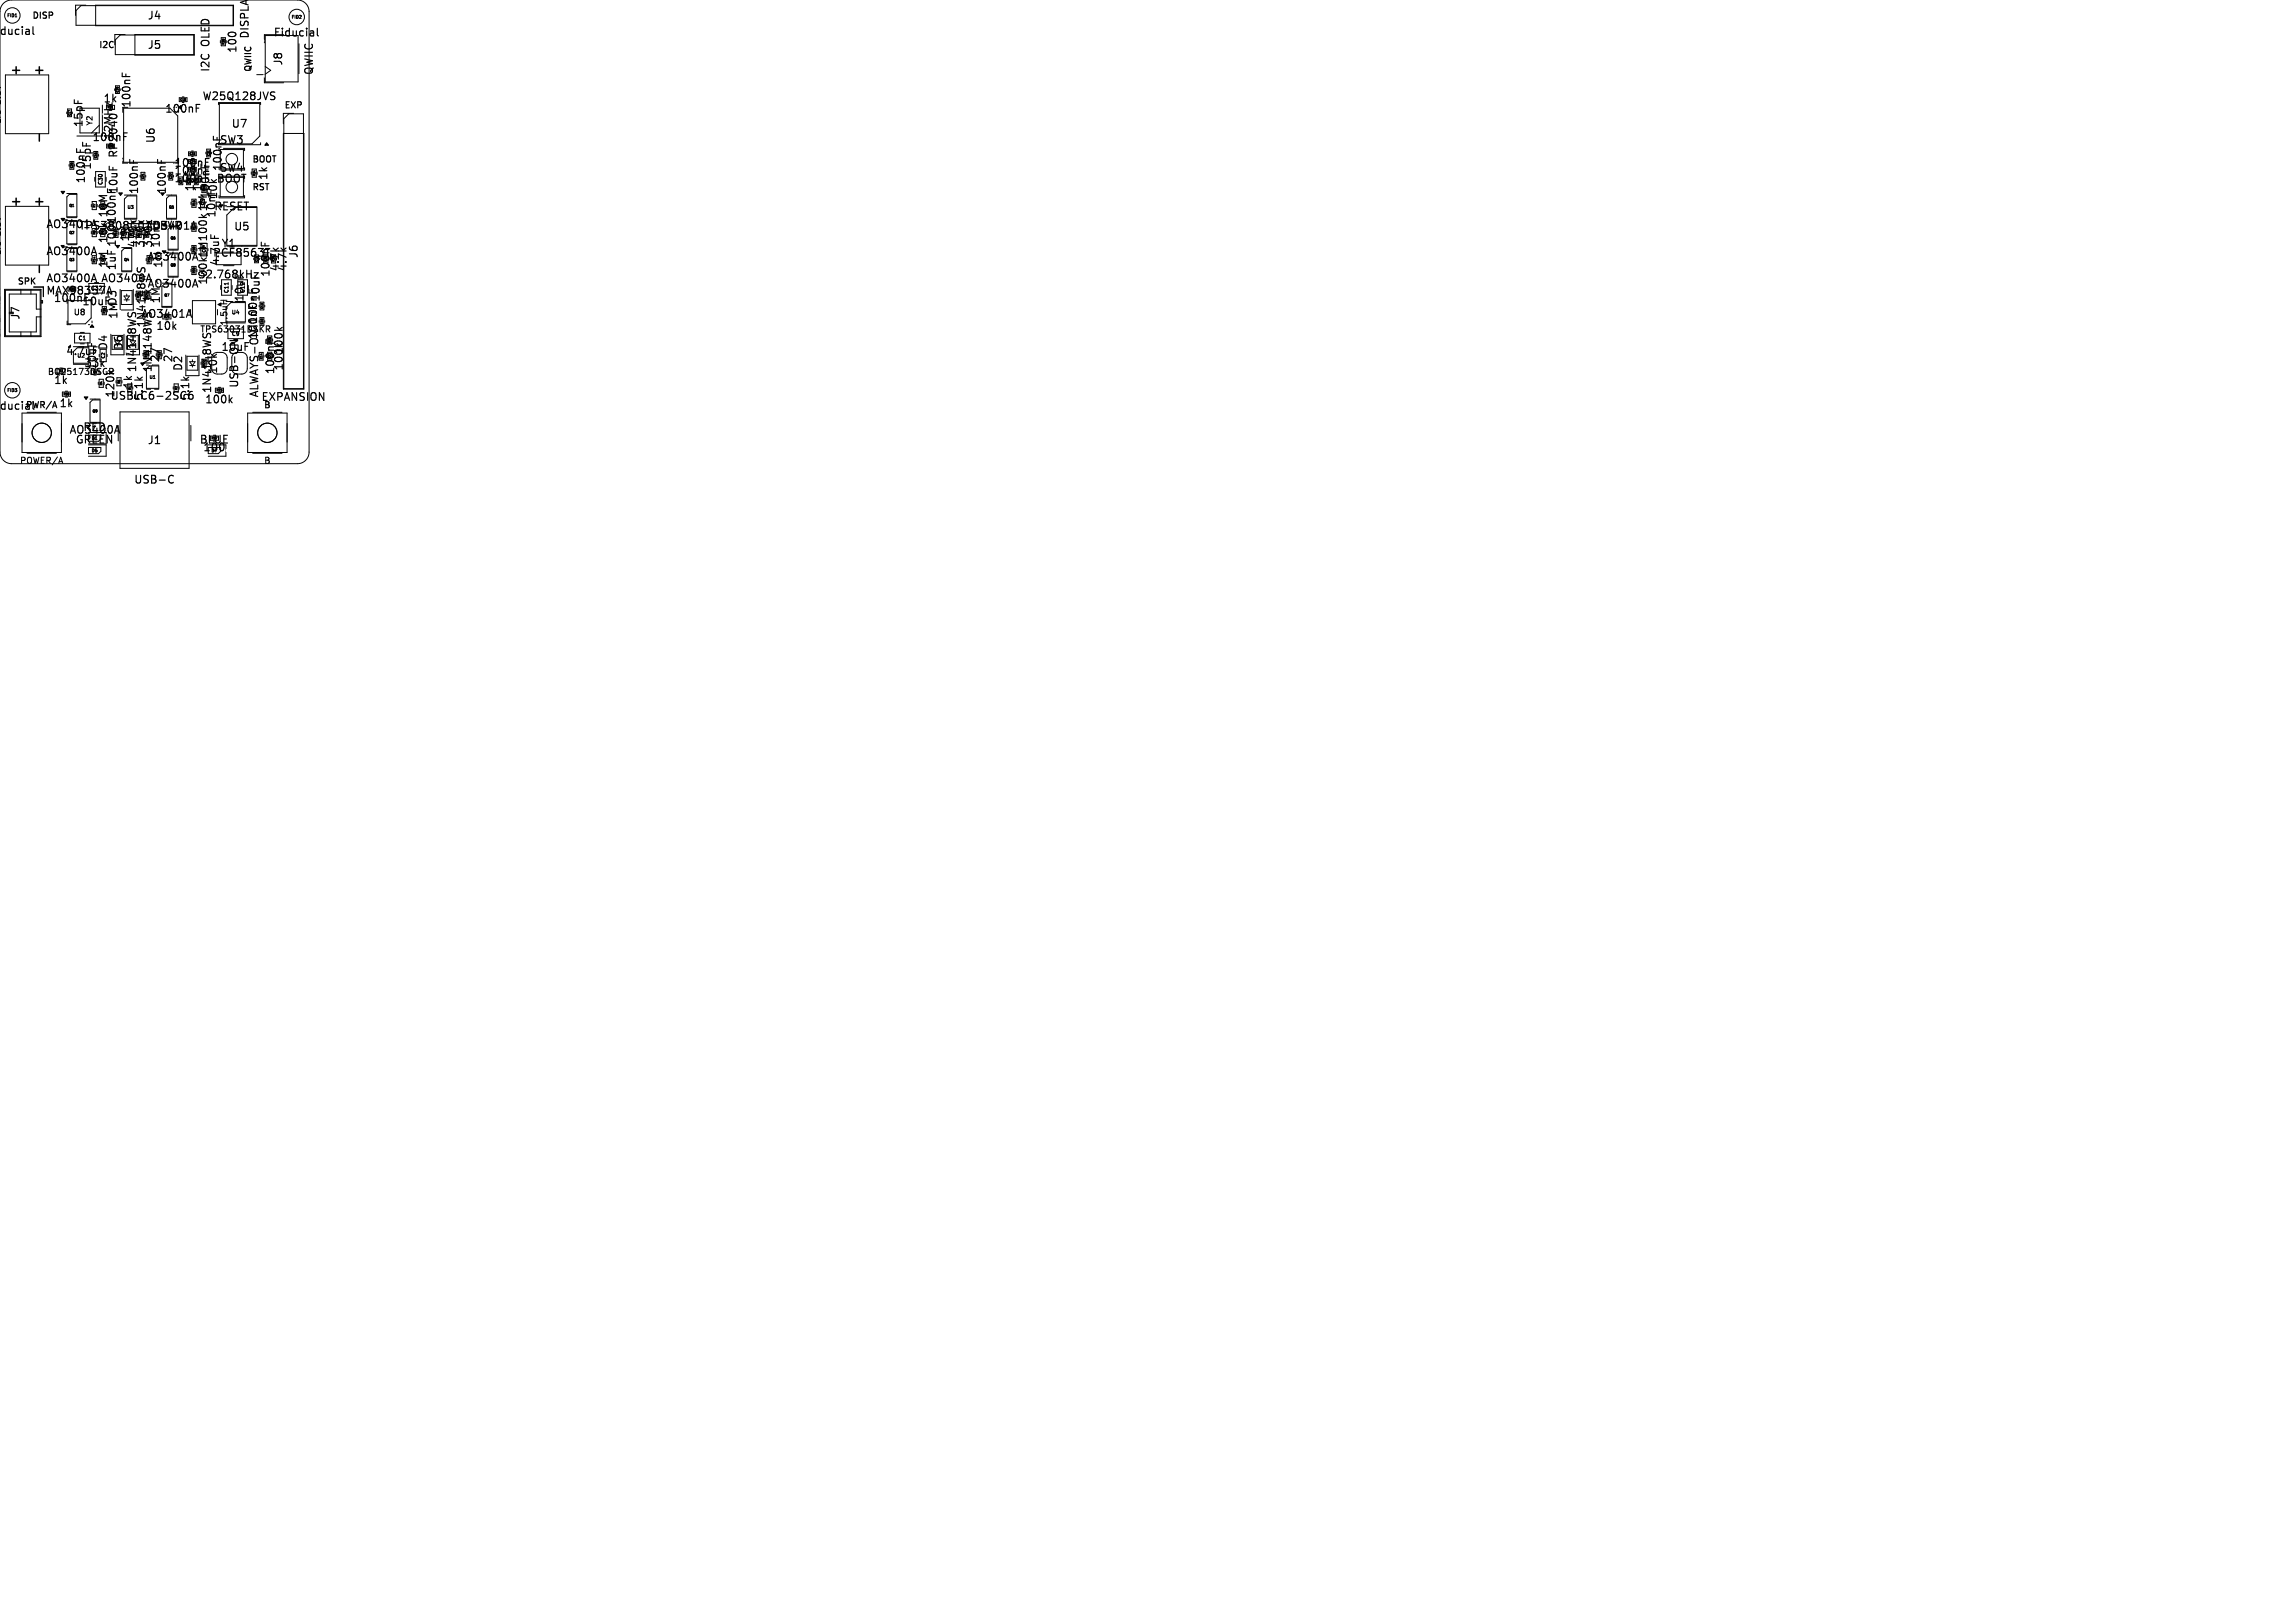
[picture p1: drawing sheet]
<svg xmlns="http://www.w3.org/2000/svg" width="297mm" height="210mm" viewBox="0 0 297 210" stroke-linecap="round" stroke-linejoin="round" font-family="sans-serif">
<defs><g id="words">
<g font-size="1.7">
<text x="2.9" y="10" transform="rotate(-90 2.9 10)">+</text>
<text x="5.9" y="10" transform="rotate(-90 5.9 10)">+</text>
<text x="2.9" y="27" transform="rotate(-90 2.9 27)">+</text>
<text x="5.9" y="27" transform="rotate(-90 5.9 27)">+</text>
</g>
<g font-size="1.4">
<text x="-.6" y="4.7">iducial</text>
<text x="19" y="2.7">J4</text>
<text x="27.3" y="6" transform="rotate(-90 27.3 6)">OLED</text>
<text x="32.4" y="5.1" transform="rotate(-90 32.4 5.1)">DISPLAY</text>
<text x="35.3" y="4.9">Fiducial</text>
<text x="19" y="6.5">J5</text>
<text x="27.3" y="9.4" transform="rotate(-90 27.3 9.4)">I2C</text>
<text x="30.8" y="7" transform="rotate(-90 30.8 7)">100</text>
<text x="36.7" y="8.6" transform="rotate(-90 36.7 8.6)">J8</text>
<text x="40.7" y="9.8" transform="rotate(-90 40.7 9.8)">QWIIC</text>
<text x="10.9" y="16.6" transform="rotate(-90 10.9 16.6)">15pF</text>
<text x="13.3" y="13.5">1k</text>
<text x="17.1" y="14" transform="rotate(-90 17.1 14)">100nF</text>
<text x="21.3" y="14.8">100nF</text>
<text x="26.1" y="13.2">W25Q128JVS</text>
<text x="29.9" y="16.7">U7</text>
<text x="11.2" y="23.8" transform="rotate(-90 11.2 23.8)">100nF</text>
<text x="11.9" y="18.5">100nF</text>
<text x="12" y="22.1" transform="rotate(-90 12 22.1)">15pF</text>
<text x="14.8" y="18.2" transform="rotate(-90 14.8 18.2)">12MHz</text>
<text x="15.4" y="20.5" transform="rotate(-90 15.4 20.5)">RP2040</text>
<text x="20.2" y="18.6" transform="rotate(-90 20.2 18.6)">U6</text>
<text x="22.5" y="21.8">100nF</text>
<text x="22.5" y="23.8">100nF</text>
<text x="22.5" y="22.8">100nF</text>
<text x="27.9" y="23.8">BOOT</text>
<text x="28.4" y="22.4">SW4</text>
<text x="28.4" y="18.8">SW3</text>
<text x="28.9" y="22.2" transform="rotate(-90 28.9 22.2)">100nF</text>
<text x="34.8" y="23.4" transform="rotate(-90 34.8 23.4)">1k</text>
<text x="5.9" y="29.7">AO3401A</text>
<text x="10.1" y="29.9">TPS3808G01DBVR</text>
<text x="14.1" y="28.2" transform="rotate(-90 14.1 28.2)">10M</text>
<text x="18.1" y="25.2" transform="rotate(-90 18.1 25.2)">100nF</text>
<text x="18.8" y="29.9">AO3401A</text>
<text x="21.7" y="25.2" transform="rotate(-90 21.7 25.2)">100nF</text>
<text x="25.3" y="24.9" transform="rotate(-90 25.3 24.9)">1uF</text>
<text x="26.3" y="24.9" transform="rotate(-90 26.3 24.9)">1uF</text>
<text x="27.6" y="27.4">RESET</text>
<text x="28.1" y="28.3" transform="rotate(-90 28.1 28.3)">10nF</text>
<text x="28.3" y="25.9" transform="rotate(-90 28.3 25.9)">10k</text>
<text x="5.9" y="33.2">AO3400A</text>
<text x="14.1" y="34.8" transform="rotate(-90 14.1 34.8)">1M</text>
<text x="14.1" y="31.6" transform="rotate(-90 14.1 31.6)">10k</text>
<text x="15.2" y="35.1" transform="rotate(-90 15.2 35.1)">1uF 100k100nF10uF</text>
<text x="16.9" y="31.4" transform="rotate(-90 16.9 31.4)">1M</text>
<text x="17.9" y="32.2" transform="rotate(-90 17.9 32.2)">470k</text>
<text x="18.9" y="32.2" transform="rotate(-90 18.9 32.2)">330k</text>
<text x="19" y="33.9">AO3400A</text>
<text x="19.9" y="32.2" transform="rotate(-90 19.9 32.2)">330k</text>
<text x="21.2" y="34.8" transform="rotate(-90 21.2 34.8)">1M 10nF</text>
<text x="27.5" y="33.4">PCF8563T</text>
<text x="28.6" y="34.5" transform="rotate(-90 28.6 34.5)">4.7uF</text>
<text x="28.6" y="32.2">Y1</text>
<text x="30.2" y="30">U5</text>
<text x="35.1" y="35.9" transform="rotate(-90 35.1 35.9)">100nF</text>
<text x="36.3" y="35.2" transform="rotate(-90 36.3 35.2)">4.7k</text>
<text x="37.3" y="35.2" transform="rotate(-90 37.3 35.2)">4.7k</text>
<text x="38.7" y="33.5" transform="rotate(-90 38.7 33.5)">J6</text>
<text x="2.7" y="41.5" transform="rotate(-90 2.7 41.5)">J7</text>
<text x="5.9" y="38.3">MAX98357A</text>
<text x="5.9" y="36.7">AO3400A</text>
<text x="6.9" y="39.3">100nF</text>
<text x="10.5" y="39.7">10uF</text>
<text x="13" y="36.7">AO3400A</text>
<text x="15.4" y="41.4" transform="rotate(-90 15.4 41.4)">1MD3</text>
<text x="18.2" y="41.3">AO3401A</text>
<text x="19" y="37.4">AO3400A</text>
<text x="19.8" y="39.2" transform="rotate(-90 19.8 39.2)">1k</text>
<text x="20.9" y="39.4" transform="rotate(-90 20.9 39.4)">1M</text>
<text x="25.5" y="36.2">32.768kHz</text>
<text x="27" y="37" transform="rotate(-90 27 37)">100k 1M100k 1M100nF</text>
<text x="31.7" y="39.2" transform="rotate(-90 31.7 39.2)">10uF</text>
<text x=".2" y="43.9" transform="rotate(-90 .2 43.9)">SPEAKER</text>
<text x="8.5" y="46.2">4.7uF</text>
<text x="10.8" y="47.7">33k</text>
<text x="12.6" y="48" transform="rotate(-90 12.6 48)">10uF</text>
<text x="14.1" y="45.4" transform="rotate(-90 14.1 45.4)">D4</text>
<text x="16.1" y="45.4" transform="rotate(-90 16.1 45.4)">D6</text>
<text x="19" y="42.5" transform="rotate(-90 19 42.5)">1N4148WS</text>
<text x="20.1" y="42.9">10k</text>
<text x="20.8" y="47" transform="rotate(-90 20.8 47)">27</text>
<text x="22.5" y="47" transform="rotate(-90 22.5 47)">27</text>
<text x="28.5" y="45.6">10uF</text>
<text x="33.5" y="44" transform="rotate(-90 33.5 44)">100nF 10uF</text>
<text x="33.5" y="42" transform="rotate(-90 33.5 42)">100nF</text>
<text x="36.8" y="46" transform="rotate(-90 36.8 46)">100k</text>
<text x="-.6" y="53.2">iducial</text>
<text x="6.9" y="49.9">1k</text>
<text x="7.6" y="52.9">1k</text>
<text x="14.2" y="51.9">USBLC6-2SC6</text>
<text x="15" y="51.6" transform="rotate(-90 15 51.6)">120k</text>
<text x="17.3" y="50.4" transform="rotate(-90 17.3 50.4)">1k</text>
<text x="17.8" y="48.3" transform="rotate(-90 17.8 48.3)">1N4148WS</text>
<text x="18.7" y="51.9" transform="rotate(-90 18.7 51.9)">5.1k</text>
<text x="19.8" y="48.3" transform="rotate(-90 19.8 48.3)">1N4148WS</text>
<text x="23.8" y="48.1" transform="rotate(-90 23.8 48.1)">D2</text>
<text x="24.7" y="51.9" transform="rotate(-90 24.7 51.9)">5.1k</text>
<text x="26.4" y="52.4">100k</text>
<text x="27.5" y="51" transform="rotate(-90 27.5 51)">1N4148WS</text>
<text x="28.3" y="48.5" transform="rotate(-90 28.3 48.5)">10k</text>
<text x="31" y="50.3" transform="rotate(-90 31 50.3)">USB-ON</text>
<text x="33.6" y="51.5" transform="rotate(-90 33.6 51.5)">ALWAYS-ON</text>
<text x="33.7" y="52.1">EXPANSION</text>
<text x="35.7" y="48.5" transform="rotate(-90 35.7 48.5)">100nF</text>
<text x="36.8" y="48.1" transform="rotate(-90 36.8 48.1)">100k</text>
<text x="8.9" y="56.3">AO3400A</text>
<text x="9.7" y="57.6">GREEN</text>
<text x="10.7" y="56">RED</text>
<text x="19" y="57.7">J1</text>
<text x="25.7" y="57.6">BLUE</text>
<text x="26.2" y="58.6">100</text>
<text x="17.3" y="62.8">USB-C</text>
</g>
<g font-size="1.1">
<text x="4.1" y="2.6">DISP</text>
<text x="12.7" y="6.4">I2C</text>
<text x="32.7" y="9.4" transform="rotate(-90 32.7 9.4)">QWIIC</text>
<text x=".3" y="16.1" transform="rotate(-90 .3 16.1)">LIC</text>
<text x=".3" y="13.5" transform="rotate(-90 .3 13.5)">3.8V</text>
<text x="36.7" y="14.2">EXP</text>
<text x=".3" y="33.1" transform="rotate(-90 .3 33.1)">LIC</text>
<text x=".3" y="30.5" transform="rotate(-90 .3 30.5)">3.8V</text>
<text x="2.2" y="37">SPK</text>
<text x="25.8" y="43.2">TPS63031DSKR</text>
<text x="29.6" y="42.2" transform="rotate(-90 29.6 42.2)">1.5uH</text>
<text x="3.2" y="53">PWR/A</text>
<text x="6.1" y="48.7">BQ25173DSGR</text>
<text x="34.1" y="53">B</text>
<text x="2.5" y="60.2">POWER/A</text>
<text x="34.1" y="60.2">B</text>
</g>
<g font-size="1.1" fill="#fff">
<text x="32.6" y="21.2">BOOT</text>
<text x="32.6" y="24.8">RST</text>
</g>
<g font-size="1">
<text x="12.1" y="16.3" transform="rotate(-90 12.1 16.3)">Y2</text>
<text x="9.5" y="40.9">U8</text>
</g>
<g font-size=".7">
<text x="13.4" y="24" transform="rotate(-90 13.4 24)">C30</text>
<text x="11.7" y="37.7">C32</text>
<text x="29.7" y="38" transform="rotate(-90 29.7 38)">C11</text>
<text x="29.9" y="40.8">U4</text>
<text x="31.8" y="38" transform="rotate(-90 31.8 38)">C12</text>
<text x="9.9" y="46.4">U2</text>
<text x="10.1" y="44.1">C1</text>
<text x="29.9" y="43.6">C9</text>
</g>
<g font-size=".6">
<text x=".9" y="2.3">FID1</text>
<text x="37.7" y="2.5">FID2</text>
<text x="16.5" y="27.1">U3</text>
<text x="26.7" y="32.7" transform="rotate(-90 26.7 32.7)">C8</text>
<text x="13.6" y="46.4" transform="rotate(-90 13.6 46.4)">C2</text>
<text x=".9" y="50.8">FID3</text>
<text x="19.3" y="49.1">U1</text>
<text x="11.8" y="58.6">D5</text>
<text x="11.8" y="57">D1</text>
<text x="27.3" y="58.6">D7</text>
</g>
<g font-size=".4">
<text x="29.1" y="5.8" transform="rotate(-90 29.1 5.8)">R38</text>
<text x="13.9" y="14.1">R31</text>
<text x="33.1" y="22.8" transform="rotate(-90 33.1 22.8)">R34</text>
<text x="8.9" y="26.8">Q1</text>
<text x="12.4" y="26.9" transform="rotate(-90 12.4 26.9)">R7</text>
<text x="21.8" y="27">Q5</text>
<text x="25.3" y="29.8" transform="rotate(-90 25.3 29.8)">R17</text>
<text x="25.3" y="26.7" transform="rotate(-90 25.3 26.7)">R16</text>
<text x="26.6" y="24.8" transform="rotate(-90 26.6 24.8)">R35</text>
<text x="8.9" y="30.3">Q2</text>
<text x="8.9" y="33.8">Q3</text>
<text x="12.4" y="34" transform="rotate(-90 12.4 34)">R14</text>
<text x="12.4" y="30.4" transform="rotate(-90 12.4 30.4)">R8</text>
<text x="13.5" y="30.4" transform="rotate(-90 13.5 30.4)">R9</text>
<text x="15.2" y="30.6" transform="rotate(-90 15.2 30.6)">R10</text>
<text x="16" y="33.8">Q4</text>
<text x="16.2" y="30.6" transform="rotate(-90 16.2 30.6)">R11</text>
<text x="17.2" y="30.6" transform="rotate(-90 17.2 30.6)">R12</text>
<text x="18.2" y="30.6" transform="rotate(-90 18.2 30.6)">R13</text>
<text x="19.5" y="34" transform="rotate(-90 19.5 34)">R15</text>
<text x="22" y="31">Q6</text>
<text x="22" y="34.5">Q8</text>
<text x="25.3" y="35.4" transform="rotate(-90 25.3 35.4)">R20</text>
<text x="25.3" y="32.7" transform="rotate(-90 25.3 32.7)">R18</text>
<text x="34.6" y="33.9" transform="rotate(-90 34.6 33.9)">R28</text>
<text x="35.6" y="33.9" transform="rotate(-90 35.6 33.9)">R29</text>
<text x="13.7" y="40.6" transform="rotate(-90 13.7 40.6)">R36</text>
<text x="18.1" y="38.6" transform="rotate(-90 18.1 38.6)">R25</text>
<text x="19.2" y="38.6" transform="rotate(-90 19.2 38.6)">R24</text>
<text x="21.2" y="41.2">R21</text>
<text x="21.2" y="38.4">Q7</text>
<text x="19.1" y="46.3" transform="rotate(-90 19.1 46.3)">R32</text>
<text x="20.8" y="46.3" transform="rotate(-90 20.8 46.3)">R33</text>
<text x="26.6" y="47.4" transform="rotate(-90 26.6 47.4)">R22</text>
<text x="35.1" y="46.5" transform="rotate(-90 35.1 46.5)">R27</text>
<text x="35.1" y="44.4" transform="rotate(-90 35.1 44.4)">R26</text>
<text x="7.6" y="48.2">R3</text>
<text x="8.2" y="51.2">R30</text>
<text x="11.9" y="53.4">Q9</text>
<text x="12" y="48.3">R5</text>
<text x="13.3" y="49.9" transform="rotate(-90 13.3 49.9)">R4</text>
<text x="15.6" y="49.7" transform="rotate(-90 15.6 49.7)">R6</text>
<text x="17" y="50.5" transform="rotate(-90 17 50.5)">R1</text>
<text x="23" y="50.5" transform="rotate(-90 23 50.5)">R2</text>
<text x="28" y="50.7">R23</text>
<text x="27.3" y="56.9">R37</text>
</g>
<g font-size=".3">
<text x="15.4" y="12" transform="rotate(-90 15.4 12)">C19</text>
<text x="9.2" y="15" transform="rotate(-90 9.2 15)">C17</text>
<text x="23.3" y="13.1">C18</text>
<text x="9.5" y="21.8" transform="rotate(-90 9.5 21.8)">C20</text>
<text x="12.6" y="20.5" transform="rotate(-90 12.6 20.5)">C16</text>
<text x="13.9" y="19.1">C28</text>
<text x="18.7" y="23.2" transform="rotate(-90 18.7 23.2)">C21</text>
<text x="22.3" y="23.2" transform="rotate(-90 22.3 23.2)">C22</text>
<text x="23.6" y="23.8" transform="rotate(-90 23.6 23.8)">C27</text>
<text x="24.5" y="20.1">C23</text>
<text x="24.5" y="22.1">C29</text>
<text x="24.5" y="21.1">C24</text>
<text x="24.6" y="23.8" transform="rotate(-90 24.6 23.8)">C26</text>
<text x="25.6" y="23.8" transform="rotate(-90 25.6 23.8)">C25</text>
<text x="27.2" y="20.2" transform="rotate(-90 27.2 20.2)">C31</text>
<text x="13.5" y="26.9" transform="rotate(-90 13.5 26.9)">C5</text>
<text x="26.4" y="26.6" transform="rotate(-90 26.4 26.6)">C7</text>
<text x="13.5" y="33.9" transform="rotate(-90 13.5 33.9)">C6</text>
<text x="19.2" y="30.5" transform="rotate(-90 19.2 30.5)">C3</text>
<text x="33.4" y="33.9" transform="rotate(-90 33.4 33.9)">C15</text>
<text x="8.9" y="37.6">C33</text>
<text x="34.1" y="42" transform="rotate(-90 34.1 42)">C10</text>
<text x="34.1" y="40" transform="rotate(-90 34.1 40)">C13</text>
<text x="34" y="46.5" transform="rotate(-90 34 46.5)">C14</text>
</g>
</g></defs>
<g fill="none" stroke="#000" stroke-width=".15">
<path d="M3.6 3.8l.2 .1v.6M3.8 4.4l-.1 .1M3.8 4l-.1 .1M4.3 3.5v.8l.1 .2M9.6 12.9v.5M9.9 19.2v.5M10.4 19.4v.3M10.7 18.4v.5M15.8 9.4v.5M16 17.7h.3M16 17.2h.5M16.3 9.6v.3"/>
<path d="M25.4 14h.3M25.4 13.5h.5M27.6 17.6v.5M29.7 4.2h.6M35.2 12.4l.3 .1 .1 .2-.2 .2h-.3M35.2 11.9h.4M40.4 4l.2 .1v.6M40.6 4.6l-.1 .1M40.6 4.2l-.1 .1M41.1 3.7v.8l.1 .2M12.2 32l.3 1M12.2 35.5l.3 1"/>
<path d="M13.7 38.4h.5M14.1 21.5v.5M14.2 37.1l.3 1M16.8 20.6v.5M17.3 20.8v.3M17.8 34.6v.4M18.2 35l.1-.3 .3-.1 .2 .2v.3M19.3 35.5l.3 1M20.4 20.6v.5M20.9 20.8v.3M25.1 28.7l.3 1M25.3 32.7l.3 1"/>
<path d="M25.3 36.2l.3 1M26.6 21h.3M26.6 20.5h.5M32.9 35.3h.5l-.5 .7M33.8 31.3v.5M34.3 31.5v.3M35.4 32.1l.3 .4M36 32.1l-.4 .3M36.4 32.1l.3 .4M37 32.1l-.4 .3M6.9 52.5h.4M7.1 52l.2 .8"/>
<path d="M11.4 44.3v.5M14.1 48l.3 .3M14.7 48l-.4 .2M15.2 55.1l.3 1M16.6 40.4v.4M17.6 40.6l-.1-.1-.2-.1-.2 .1-.1 .3M17.8 48.8l.3 .4M18.4 48.8l-.4 .3M23.8 48.8l.3 .4M24.4 48.8l-.4 .3M24.5 40.1l.3 1M29 57.9l-.1 .2"/>
<path d="M29.8 44.1h1l-1 .5M29.8 51.7l.2 .4M30 51.5l-.3 .3M31.7 44.3h.5M34.4 43.9v.5M35.9 42.4l.3 .3M36.5 42.4l-.4 .2M22 61.6l.2-.1 .2 .1M22.4 62.4l-.2 .1h-.2"/>
</g>
<path d="M5.1 17.3v1M5.1 34.3v1" fill="none" stroke="#000" stroke-width=".2"/>
<g fill="none" stroke="#000" stroke-width=".13">
<path d="M.5 .4l.4-.3 .6-.1h37a1.5 1.5 0 0 1 1.5 1.5v57a1.5 1.5 0 0 1-1.5 1.5h-37a1.5 1.5 0 0 1-1.5-1.5v-57l.1-.5zM.7 9.7h5.6v7.6h-5.6zM8.6 14.5v.2M8.7 14.1h.5v1h-.5zM9.4 14.5v.2M9.8 1.4l.7-.7h19.7v2.6h-20.4zM10.3 14h2.6v3.2h-2.6zM11.1 .7h-1.3v1.3M12.4 .7h17.8v2.6h-17.8zM12.8 20v.2M12.9 16.2l-1.1 1M13.3 13.6v4h-3.4"/>
<path d="M13.8 18.6v.6h1M14.8 11.5v.2M14.9 5.2l.7-.7h9.5v2.6h-10.2zM15 11.1h.5v1h-.5zM15.6 11.5v.2M15.9 13.9v.6M16.2 4.5h-1.3v1.3M17.5 4.5h7.6v2.6h-7.6zM22 14h-6v7h7v-6M23.2 12.6h1v.6h-1zM23.6 12.5h.2M23.6 13.3h.2"/>
<path d="M24.4 19.6h1v.6h-1zM24.8 19.5h.2M26.6 19.7v.2M26.8 19.3h.4v1h-.4zM27.1 19.5v.1M27.4 19.7v.2M28.3 13.3h5.4M28.3 19.2h3.3v.3M28.4 13.4h5.2v4.2l-1 1h-4.2zM28.5 19.3h3v2.6h-3zM28.5 5.2v.4M28.6 4.9h.6v1h-.6z"/>
<path d="M29.3 5.2v.4M33.2 9.7h1v1h2.5M33.7 18.5v.2h-5.4M34.3 4.6h4.3v6h-4.3zM34.3 8.6l.7 .5-.7 .5M36.7 17.3h2.6v33h-2.6zM36.7 4.5h-2.5v1M37.4 14.7h1.9v35.6h-2.6v-34.9zM38 14.7h-1.3v1.3M38.7 5.7v3.8M.6 37.4h4.7v6.2h-4.7zM.7 26.7h5.6v7.6h-5.6z"/>
<path d="M.7 37.6h4.5v5.9h-4.5zM2.7 37.4v.6M4 37.4v.6M4.4 37.1h1.2M5.3 40h-.6v-2h-3.5v4.9h3.5v-1.9h.6M5.3 38.9h.2v.3h-.2M5.4 38.9v.3M8.6 31.7h1.3M8.6 25h1.3M8.6 28.2h1.3M8.6 35.2h1.3M8.6 25.5l.4-.3h.9v2.8h-1.3z"/>
<path d="M8.8 38.9h3v2.3l-.8 .7h-2.2zM8.9 21.3v.2M9 20.9h.5v1h-.5zM9.7 21.3v.2M9.9 28.6v3h-1.3v-2.6M9.9 32.2v2.8h-1.3v-2.5M11.5 37.9v-1.2h2v1.2M11.8 26.4v.4M11.8 33.4v.4M11.9 26.1h.6v1h-.6zM11.9 29.6v1h.6v-1M11.9 33.1h.6v1h-.6z"/>
<path d="M12.2 36.6h.6M12.3 22.9v.6M12.4 22.2h1.2v2h-1.2zM12.6 26.4v.4M12.6 33.4v.4M13.2 39.7v1h.6v-1M15.6 37.5v2.6h1.7v-2.6M15.7 37.6h1.4v1.8h-1.4M15.8 35.2h1.3M15.8 32h1.3M15.8 32.5l.3-.3h1v2.8h-1.3zM15.9 20.5v.6h.6"/>
<path d="M16.1 38.8h.7M16.1 38.3h.7l-.4 .5zM16.1 25.2h.8M16.1 28.4h1.6M16.4 38v.3M16.4 38.8v.2M16.5 25.3h1.2v2.9h-1.6v-2.4zM18.3 22.3h.5v1h-.5M18.6 22.5v.1M18.9 22.7v.2M20.9 39.8h1.3M21.5 25.2h1.3"/>
<path d="M21.5 28.4h1.3M21.7 32.4h1.3M21.7 35.9h1.3M21.8 22.3h.5M21.8 23.3h.5M21.9 25.3h.9v2.9h-1.3v-2.5zM22.2 36.8v2.8h-1.3v-2.5M23 29.3v3h-1.3v-2.6M23 32.9v2.8h-1.3v-2.5M24.7 26.1v.4M24.7 32.1v.4M24.7 34.8v.4"/>
<path d="M24.8 20.3h.2M24.8 25.8h.6v1h-.6zM24.8 32.8v-1h.6v1M24.8 34.5h.6v1h-.6zM24.8 28.9h.6v1h-.6M24.9 38.9h3v3h-3zM25.5 26.1v.4M25.5 29.2v.4M25.5 32.1v.4M28 32.8h3.2v1.5h-3.2M28.3 22.8h3.3M28.3 22h3.3"/>
<path d="M28.5 22.9h3v2.6h-3zM28.6 38.9h.8M28.6 36.9v.6M28.7 36.2v2h1.2v-2M28.9 34.4h1.4M28.9 38.9v.4M29.2 39h2.5M29.3 31.9h4M29.5 36.6v.3M29.9 39.2h1.8v2.4h-2.5v-1.8M30 36.9v.6M30.3 26.9h3v4.9h-4v-4"/>
<path d="M31.3 26.7h2M31.6 25.3v.3h-3.3M32.5 22.2v.4M32.6 21.9h.6v1h-.6zM32.9 33v1h.6v-1M33.3 22.2v.4M1.2 40.4h.5M1.2 40.5h.5M1.2 40.6h.5M2.7 42.9v.7M2.9 53.4h5v5.2h-5zM3.5 53.3h3.8"/>
<path d="M3.5 58.7h3.8M4 42.9v.7M8.1 50.7h1v.6h-1zM8.4 50.6h.4M8.4 51.4h.4M8.7 41.5v.5h.5M9.5 47.1h2M9.5 45.5v1.5h2M9.6 43.1h2v1.3h-2zM10.4 43h.5M10.4 44.5h.5M11.4 42h.2"/>
<path d="M11.4 57.6h2.3v1.4h-2.3M11.4 56h2.3v1.4h-2.3M11.4 57.9v.8h1.4l.3-.3v-.5M11.6 51.6h1.4M11.6 54.6v-2.5l.4-.4h1v2.9M11.9 41.5v.3M12.7 49.4v.4M12.8 49.1v1h.6v-1M13.1 40v.4M13.5 49.4v.4M13.8 45.2v1.6h-.8M13.9 45.9v.2"/>
<path d="M14.2 47.7h.4l.1 .2-.2 .2M14.4 43.3v2.6h1.7v-2.6M14.5 45.2h1.4M14.5 43.4h1.4M15.1 48.9h.6v1h-.6M15.3 55v2M15.5 53.3h9v7.3h-9zM15.8 49.2v.4M16.4 43.3v2.6M18.1 43.3v2.6M18.9 50.4h1.6M20.5 47.3v3h-1.6v-2.6"/>
<path d="M22.4 50v.4M22.5 50.7v-1h.6v1M23.2 50v.4M24 46v2.6h1.8v-2.6M24.2 46.1h1.4v1.8h-1.4M24.5 46.8h.7l-.3 .5zM24.5 47.3h.7M24.7 55v2M24.9 46.6v.2M24.9 47.3v.2M26.9 57.6h2.3v1.4h-2.3M27.4 46.3l.2-.5 .5-.2a1.11 1.11 0 0 1 1.2 .3l.1 .4v1.6l-.3 .4-.4 .1"/>
<path d="M27.9 50.2h1v.6h-1M28.2 40v.7M28.2 50.1h.4M28.2 50.9h.4M29.2 41.8h2.5M29.5 42.6h2v1.2h-2zM30.2 43.9h.6M31.3 45.6l.5 .2 .2 .5v1.6l-.3 .4-.4 .1M32 53.4h5.2v5.2h-5.2zM32.7 53.3h3.8M32.7 58.7h3.8M34.2 46v.2"/>
<path d="M34.5 42.2h.3l.1 .1-.1 .2-.3 .1M34.5 43.8v.4M34.6 44.5v-1h.6v1M34.7 42.6l.2 .4M35.3 43.8v.4"/>
<circle cx="1.6" cy="2" r="1"/>
<circle cx="38.4" cy="2.2" r="1"/>
<circle cx="30" cy="20.6" r=".75"/>
<circle cx="30" cy="24.2" r=".75"/>
<circle cx="1.6" cy="50.5" r="1"/>
<circle cx="5.4" cy="56" r="1.25"/>
<circle cx="34.6" cy="56" r="1.25"/>
</g>
<path d="M34.5 18.5l.2 .3h-.4zM7.9 24.8h.5l-.3 .3zM28.2 39.4l.4-.2v.4zM9.1 44.6v.3h-.3zM10.9 51.4h.5l-.3 .3zM11.9 42l.2 .3h-.4zM18.2 47h.5l-.2 .3z" fill="#000" stroke="#000" stroke-width=".13"/>
<g fill="#fff" stroke="#fff" stroke-width=".13">
<circle cx="21.5" cy="36" r=".15"/>
<circle cx="26.1" cy="19.9" r=".15"/>
<circle cx="8.7" cy="58.8" r=".15"/>
<circle cx="8.4" cy="35.2" r=".15"/>
<circle cx="14.4" cy="37.3" r=".15"/>
<circle cx="9.3" cy="20.2" r=".15"/>
<circle cx="13.3" cy="32.4" r=".15"/>
<circle cx="12.5" cy="43.8" r=".15"/>
<circle cx="13.1" cy="18.9" r=".15"/>
<circle cx="22.1" cy="24" r=".15"/>
<circle cx="14.2" cy="46.8" r=".15"/>
<circle cx="29.4" cy="58.3" r=".15"/>
<circle cx="15.2" cy="10.4" r=".15"/>
<circle cx="37.9" cy="58.8" r=".15"/>
<circle cx="34.7" cy="40.1" r=".15"/>
<circle cx="9" cy="13.4" r=".15"/>
<circle cx="24.9" cy="12.9" r=".15"/>
<circle cx="22.6" cy="49" r=".15"/>
<circle cx="34.2" cy="9.8" r=".15"/>
<circle cx="8.6" cy="31.8" r=".15"/>
<circle cx="18.5" cy="24" r=".15"/>
<circle cx="9.7" cy="17" r=".15"/>
<circle cx="24.9" cy="31.1" r=".15"/>
<circle cx="16.9" cy="16.5" r=".15"/>
<circle cx="19.8" cy="50.4" r=".15"/>
<circle cx="22.2" cy="45" r=".15"/>
<circle cx="21.7" cy="17.8" r=".15"/>
<circle cx="25.1" cy="18.4" r=".15"/>
<circle cx="19.7" cy="35.9" r=".15"/>
<circle cx="21.4" cy="44.6" r=".15"/>
<circle cx="16.5" cy="45.4" r=".15"/>
<circle cx="12.1" cy="50.4" r=".15"/>
<circle cx="19.5" cy="25.3" r=".15"/>
<circle cx="20.9" cy="43.3" r=".15"/>
<circle cx="17.6" cy="39.7" r=".15"/>
<circle cx="30" cy="34.8" r=".15"/>
<circle cx="19.2" cy="27.1" r=".15"/>
<circle cx="20.7" cy="19.9" r=".15"/>
<circle cx="16.4" cy="43.2" r=".15"/>
<circle cx="19.4" cy="19.9" r=".15"/>
<circle cx="12.5" cy="25.1" r=".15"/>
<circle cx="35.2" cy="8.1" r=".15"/>
<circle cx="16.9" cy="17.7" r=".15"/>
<circle cx="18.5" cy="20.1" r=".15"/>
<circle cx="9.3" cy="22.6" r=".15"/>
<circle cx="23.8" cy="18.1" r=".15"/>
<circle cx="30.3" cy="38.8" r=".15"/>
<circle cx="15.2" cy="12.8" r=".15"/>
<circle cx="23.8" cy="20.3" r=".15"/>
<circle cx="22.5" cy="12.9" r=".15"/>
<circle cx="22.1" cy="19.9" r=".15"/>
<circle cx="18.5" cy="14.9" r=".15"/>
<circle cx="27" cy="21" r=".15"/>
<circle cx="23.2" cy="27.9" r=".15"/>
<circle cx="34.8" cy="42.2" r=".15"/>
<circle cx="35.4" cy="28.7" r=".15"/>
<circle cx="15.1" cy="21.3" r=".15"/>
<circle cx="34" cy="5.3" r=".15"/>
<circle cx="21.7" cy="15.2" r=".15"/>
<circle cx="21.3" cy="13.1" r=".15"/>
<circle cx="20.5" cy="13.1" r=".15"/>
<circle cx="21.7" cy="16.5" r=".15"/>
<circle cx="26.2" cy="16" r=".15"/>
<circle cx="19.7" cy="15" r=".15"/>
<circle cx="26.4" cy="11.8" r=".15"/>
<circle cx="19" cy="12.8" r=".15"/>
<circle cx="17" cy="15.4" r=".15"/>
<circle cx="28.1" cy="6.3" r=".15"/>
<circle cx="12.7" cy="40.2" r=".15"/>
<circle cx="30.3" cy="53.2" r=".15"/>
<circle cx="15.5" cy="13.9" r=".15"/>
<circle cx="22.8" cy="24.5" r=".15"/>
<circle cx="12.7" cy="41.2" r=".15"/>
<circle cx="9.9" cy="24.6" r=".15"/>
<circle cx="17.4" cy="19.6" r=".15"/>
<circle cx="21.6" cy="18.6" r=".15"/>
<circle cx="32.7" cy="16.4" r=".15"/>
<circle cx="38" cy="16" r=".5"/>
<circle cx="38" cy="18.5" r=".5"/>
<circle cx="38" cy="21.1" r=".5"/>
<circle cx="38" cy="23.6" r=".5"/>
<circle cx="38" cy="26.2" r=".5"/>
<circle cx="38" cy="28.7" r=".5"/>
<circle cx="38" cy="31.2" r=".5"/>
<circle cx="38" cy="33.8" r=".5"/>
<circle cx="38" cy="36.3" r=".5"/>
<circle cx="38" cy="38.9" r=".5"/>
<circle cx="38" cy="41.4" r=".5"/>
<circle cx="38" cy="43.9" r=".5"/>
<circle cx="38" cy="46.5" r=".5"/>
<circle cx="38" cy="49" r=".5"/>
<circle cx="5" cy="11" r=".5"/>
<circle cx="2" cy="11" r=".45"/>
<circle cx="2" cy="14.5" r=".45"/>
<circle cx="5" cy="16" r=".5"/>
<circle cx="5" cy="28" r=".5"/>
<circle cx="2" cy="28" r=".45"/>
<circle cx="2" cy="31.5" r=".45"/>
<circle cx="5" cy="33" r=".5"/>
<circle cx="17.1" cy="54.4" r=".32"/>
<circle cx="22.9" cy="54.4" r=".32"/>
<circle cx="19.5" cy="16.4" r=".15"/>
<circle cx="20.6" cy="17.5" r=".15"/>
<circle cx="18.4" cy="17.5" r=".15"/>
<circle cx="3.5" cy="39.5" r=".37"/>
<circle cx="3.5" cy="41.5" r=".38"/>
<circle cx="16.2" cy="5.8" r=".5"/>
<circle cx="18.7" cy="5.8" r=".5"/>
<circle cx="21.3" cy="5.8" r=".5"/>
<circle cx="23.8" cy="5.8" r=".5"/>
<circle cx="11.1" cy="2" r=".5"/>
<circle cx="13.6" cy="2" r=".5"/>
<circle cx="16.2" cy="2" r=".5"/>
<circle cx="18.7" cy="2" r=".5"/>
<circle cx="21.3" cy="2" r=".5"/>
<circle cx="23.8" cy="2" r=".5"/>
<circle cx="26.4" cy="2" r=".5"/>
<circle cx="28.9" cy="2" r=".5"/>
<circle cx="30.5" cy="39.8" r=".15"/>
<circle cx="30.5" cy="41.1" r=".15"/>
</g>
<path d="M15.7 53.3v1.1M15.7 57.7v.6M24.3 53.3v1.1M24.3 57.7v.6" fill="none" stroke="#fff" stroke-width=".6"/>
<use href="#words"/>
</svg>
